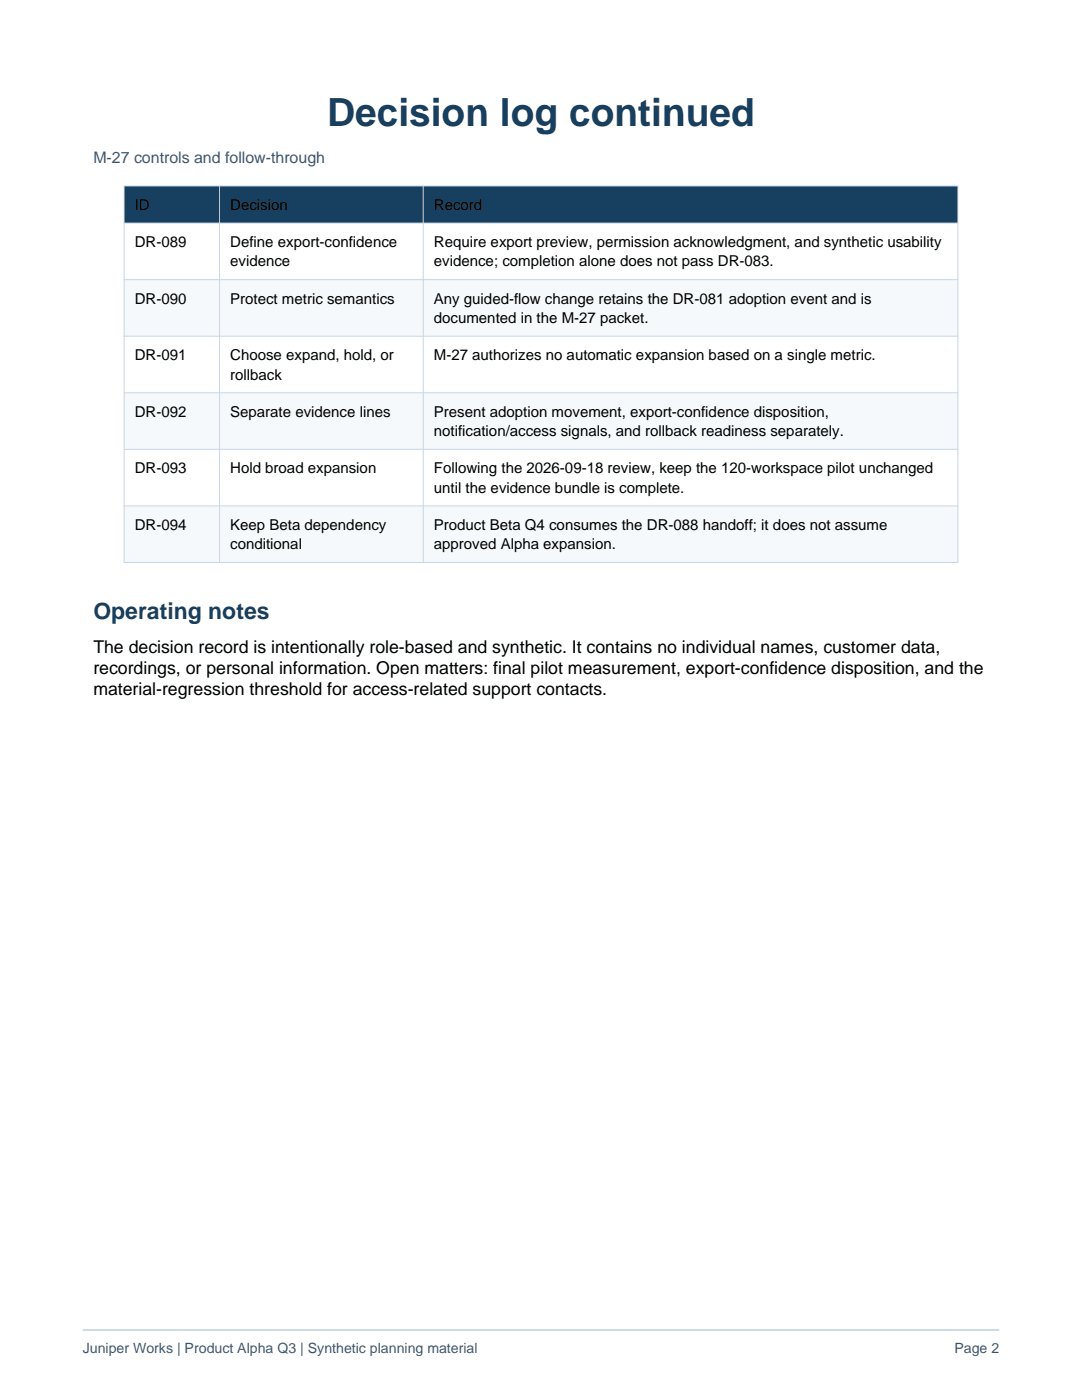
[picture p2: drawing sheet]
<svg xmlns="http://www.w3.org/2000/svg" width="216mm" height="279mm" viewBox="0 0 216 279" stroke-linecap="round" stroke-linejoin="round" font-family="sans-serif">
<defs><g id="words">
<text font-size="7.8" fill="#173f5f" x="65.3" y="25.1">Decision log continued</text>
<text font-size="4.6" fill="#173f5f" x="18.6" y="123.5">Operating notes</text>
<g font-size="3.5">
<text x="18.6" y="130.2">The decision record is intentionally role-based and synthetic. It contains no individual names, customer data,</text>
<text x="18.6" y="134.5">recordings, or personal information. Open matters: final pilot measurement, export-confidence disposition, and the</text>
<text x="18.6" y="138.7">material-regression threshold for access-related support contacts.</text>
</g>
<text font-size="3.2" fill="#40566f" x="18.6" y="32.5">M-27 controls and follow-through</text>
<g font-size="3">
<text x="26.9" y="41.9">ID</text>
<text x="45.9" y="41.9">Decision</text>
<text x="86.6" y="41.9">Record</text>
<text x="26.9" y="49.3">DR-089</text>
<text x="45.9" y="49.3">Define export-confidence</text>
<text x="45.9" y="53.2">evidence</text>
<text x="86.6" y="49.3">Require export preview, permission acknowledgment, and synthetic usability</text>
<text x="86.6" y="53.2">evidence; completion alone does not pass DR-083.</text>
<text x="26.9" y="60.6">DR-090</text>
<text x="45.9" y="60.6">Protect metric semantics</text>
<text x="86.6" y="60.6">Any guided-flow change retains the DR-081 adoption event and is</text>
<text x="86.6" y="64.5">documented in the M-27 packet.</text>
<text x="26.9" y="71.9">DR-091</text>
<text x="45.9" y="71.9">Choose expand, hold, or</text>
<text x="86.6" y="71.9">M-27 authorizes no automatic expansion based on a single metric.</text>
<text x="45.9" y="75.7">rollback</text>
<text x="26.9" y="83.1">DR-092</text>
<text x="45.9" y="83.1">Separate evidence lines</text>
<text x="86.6" y="83.1">Present adoption movement, export-confidence disposition,</text>
<text x="86.6" y="87">notification/access signals, and rollback readiness separately.</text>
<text x="26.9" y="94.4">DR-093</text>
<text x="45.9" y="94.4">Hold broad expansion</text>
<text x="86.6" y="94.4">Following the 2026-09-18 review, keep the 120-workspace pilot unchanged</text>
<text x="86.6" y="98.3">until the evidence bundle is complete.</text>
<text x="26.9" y="105.7">DR-094</text>
<text x="45.9" y="105.7">Keep Beta dependency</text>
<text x="86.6" y="105.7">Product Beta Q4 consumes the DR-088 handoff; it does not assume</text>
<text x="45.9" y="109.6">conditional</text>
<text x="86.6" y="109.6">approved Alpha expansion.</text>
</g>
<g font-size="2.8" fill="#40566f">
<text x="16.5" y="270">Juniper Works | Product Alpha Q3 | Synthetic planning material</text>
<text x="190.4" y="270">Page 2</text>
</g>
</g></defs>
<path d="M16.5 265.4h182.9" fill="none" stroke="#c7d6e5" stroke-width=".35"/>
<path d="M24.8 37.1h166.3v7.4h-166.3z" fill-rule="evenodd" fill="#173f5f"/>
<path d="M24.8 44.5h166.3v11.3h-166.3z" fill-rule="evenodd" fill="#fff"/>
<path d="M24.8 55.8h166.3v11.3h-166.3z" fill-rule="evenodd" fill="#f6f9fc"/>
<path d="M24.8 67.1h166.3v11.3h-166.3z" fill-rule="evenodd" fill="#fff"/>
<path d="M24.8 78.4h166.3v11.3h-166.3z" fill-rule="evenodd" fill="#f6f9fc"/>
<path d="M24.8 89.7h166.3v11.3h-166.3z" fill-rule="evenodd" fill="#fff"/>
<path d="M24.8 101h166.3v11.3h-166.3z" fill-rule="evenodd" fill="#f6f9fc"/>
<path d="M24.8 37.1h166.3v75.2h-166.3zM43.8 37.1v75.2M84.5 37.1v75.2M24.8 44.5h166.3M24.8 55.8h166.3M24.8 67.1h166.3M24.8 78.4h166.3M24.8 89.7h166.3M24.8 101h166.3" fill="none" stroke="#c7d6e5" stroke-width=".2"/>
<use href="#words"/>
</svg>
